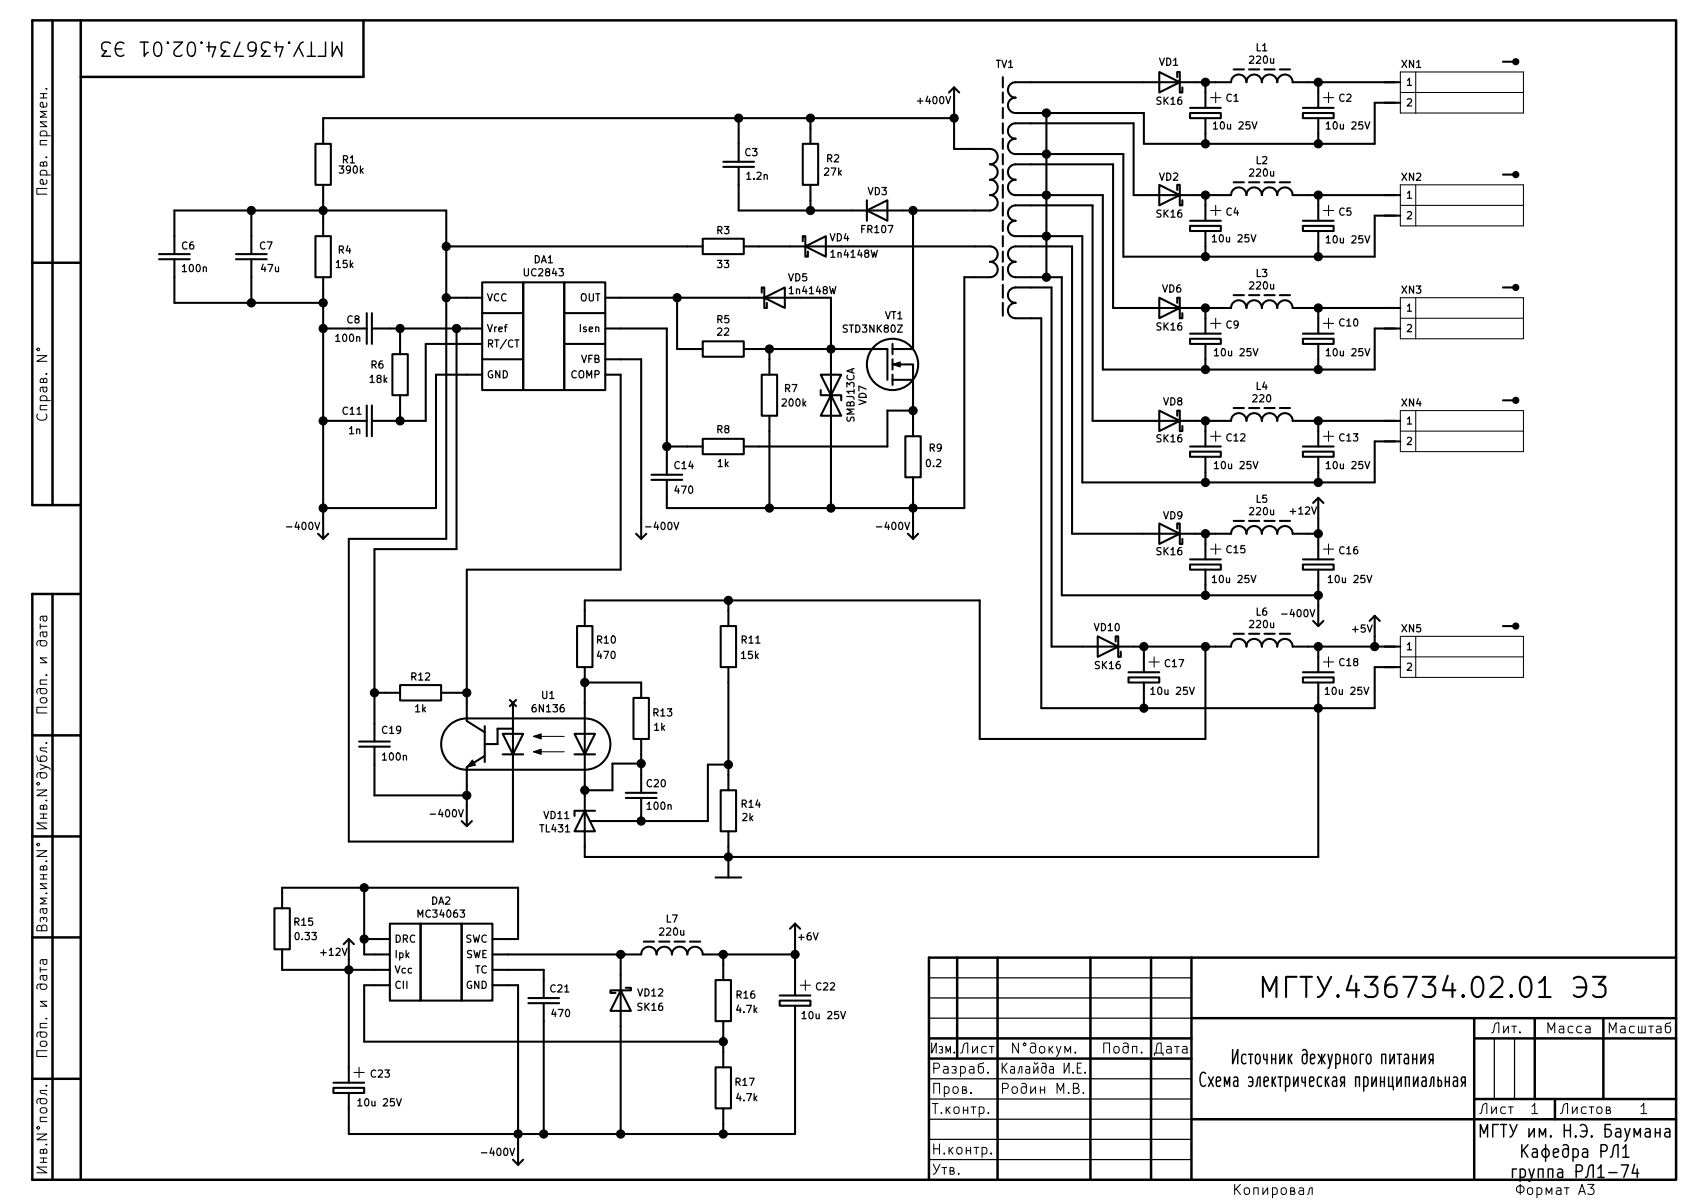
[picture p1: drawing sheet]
<svg xmlns="http://www.w3.org/2000/svg" width="420mm" height="297mm" viewBox="0 0 420 297" stroke-linecap="round" stroke-linejoin="round" font-family="sans-serif">
<defs><g id="words">
<text font-size="7" x="329.8" y="247">.436734.02.01 3</text>
<text font-size="4.9" x="72.6" y="10.3" transform="rotate(-180 72.6 10.3)">.436734.02.01 3</text>
<g font-size="3.5">
<text x="11.7" y="97.9" transform="rotate(-90 11.7 97.9)">. N°</text>
<text x="11.7" y="197.4" transform="rotate(-90 11.7 197.4)">.N°.</text>
<text x="11.7" y="222.4" transform="rotate(-90 11.7 222.4)">..N°</text>
<text x="233.1" y="260.8">.</text>
<text x="256.1" y="260.8">N°.</text>
<text x="379" y="275.8">1</text>
<text x="406" y="275.8">1</text>
<text x="11.7" y="282.4" transform="rotate(-90 11.7 282.4)">.N°.</text>
<text x="375.9" y="295.8">A3</text>
</g>
<g font-size="2.5">
<text x="246.6" y="16.8">TV1</text>
<text x="287" y="16.3">VD1</text>
<text x="309.6" y="15.8">220u</text>
<text x="311" y="12.7">L1</text>
<text x="347.1" y="16.8">XN1</text>
<text x="348" y="21.2">1</text>
<text x="227.5" y="25.8">+400V</text>
<text x="286.4" y="25.9">SK16</text>
<text x="303.6" y="25.2">C1</text>
<text x="331.5" y="25.2">C2</text>
<text x="348" y="26.3">2</text>
<text x="301.1" y="32">10u 25V</text>
<text x="329" y="32">10u 25V</text>
<text x="84.8" y="40.4">R1</text>
<text x="184.5" y="38.6">C3</text>
<text x="204.7" y="40.2">R2</text>
<text x="311" y="40.6">L2</text>
<text x="84.3" y="43">390k</text>
<text x="185" y="44.5">1.2n</text>
<text x="204.2" y="43.5">27k</text>
<text x="287" y="44.7">VD2</text>
<text x="309.6" y="43.7">220u</text>
<text x="347.1" y="44.7">XN2</text>
<text x="214.9" y="48.3">VD3</text>
<text x="286.4" y="53.9">SK16</text>
<text x="303.6" y="53.4">C4</text>
<text x="331.5" y="53.4">C5</text>
<text x="348" y="49.2">1</text>
<text x="177.5" y="57.9">R3</text>
<text x="205.5" y="59.7">VD4</text>
<text x="213.4" y="57.7">FR107</text>
<text x="300.8" y="60">10u 25V</text>
<text x="348" y="54.3">2</text>
<text x="45" y="61.8">C6</text>
<text x="64.3" y="61.8">C7</text>
<text x="83.8" y="62.8">R4</text>
<text x="132.2" y="65.2">DA1</text>
<text x="206.1" y="63.8">1n4148W</text>
<text x="329" y="60.2">10u 25V</text>
<text x="45.4" y="67.3">100n</text>
<text x="64.8" y="67.3">47u</text>
<text x="83.3" y="66.3">15k</text>
<text x="130.1" y="68.4">UC2843</text>
<text x="177.7" y="66.3">33</text>
<text x="195.2" y="69.6">VD5</text>
<text x="309.6" y="71.6">220u</text>
<text x="311" y="68.6">L3</text>
<text x="120.4" y="74.6">VCC</text>
<text x="143.6" y="74.6">OUT</text>
<text x="195.8" y="72.8">1n4148W</text>
<text x="287.8" y="72.4">VD6</text>
<text x="347.1" y="72.7">XN3</text>
<text x="348" y="77.1">1</text>
<text x="85.9" y="80">C8</text>
<text x="120.4" y="82.2">Vref</text>
<text x="143.9" y="82.2">Isen</text>
<text x="177.5" y="80">R5</text>
<text x="177.7" y="83.1">22</text>
<text x="209" y="82.3">STD3NK80Z</text>
<text x="219.1" y="79">VT1</text>
<text x="286.4" y="81.8">SK16</text>
<text x="303.6" y="81.3">C9</text>
<text x="331.7" y="80.8">C10</text>
<text x="348" y="82.2">2</text>
<text x="83.3" y="84.6">100n</text>
<text x="120.4" y="86">RT/CT</text>
<text x="143.9" y="89.8">VFB</text>
<text x="301.3" y="88.2">10u 25V</text>
<text x="329" y="88.2">10u 25V</text>
<text x="91.7" y="94.8">18k</text>
<text x="91.9" y="91.2">R6</text>
<text x="120.4" y="93.6">GND</text>
<text x="141.4" y="93.6">COMP</text>
<text x="193.9" y="100.6">200k</text>
<text x="194.3" y="97.1">R7</text>
<text x="214.5" y="100.2" transform="rotate(-90 214.5 100.2)">VD7</text>
<text x="288" y="100.3">VD8</text>
<text x="310.4" y="99.6">220</text>
<text x="311" y="96.5">L4</text>
<text x="347.1" y="100.6">XN4</text>
<text x="84.9" y="102.7">C11</text>
<text x="86.4" y="107.5">1n</text>
<text x="177.5" y="107.2">R8</text>
<text x="211.6" y="104.4" transform="rotate(-90 211.6 104.4)">SMBJ13CA</text>
<text x="348" y="105.1">1</text>
<text x="230.1" y="111.8">R9</text>
<text x="286.4" y="109.5">SK16</text>
<text x="303.7" y="109.3">C12</text>
<text x="331.7" y="109.3">C13</text>
<text x="348" y="110.1">2</text>
<text x="167.1" y="116.1">C14</text>
<text x="177.7" y="115.6">1k</text>
<text x="229.4" y="115.6">0.2</text>
<text x="301.3" y="116.1">10u 25V</text>
<text x="329" y="116.1">10u 25V</text>
<text x="167.3" y="122.2">470</text>
<text x="311" y="124.4">L5</text>
<text x="71.6" y="131.2">-400V</text>
<text x="160.5" y="131.2">-400V</text>
<text x="217.7" y="131.2">-400V</text>
<text x="288" y="128.5">VD9</text>
<text x="309.6" y="127.5">220u</text>
<text x="319.7" y="127.4">+12V</text>
<text x="286.4" y="137.4">SK16</text>
<text x="303.7" y="136.9">C15</text>
<text x="331.7" y="137.2">C16</text>
<text x="300.8" y="144.3">10u 25V</text>
<text x="329.5" y="144.3">10u 25V</text>
<text x="309.6" y="155.5">220u</text>
<text x="311" y="152.4">L6</text>
<text x="318" y="152.8">-400V</text>
<text x="147.9" y="159.3">R10</text>
<text x="183.7" y="159.3">R11</text>
<text x="271" y="156.2">VD10</text>
<text x="334.9" y="156.6">+5V</text>
<text x="347.1" y="156.5">XN5</text>
<text x="348" y="160.9">1</text>
<text x="148.1" y="163.1">470</text>
<text x="183.6" y="163.1">15k</text>
<text x="271.2" y="165.6">SK16</text>
<text x="288.5" y="165.1">C17</text>
<text x="331.7" y="164.9">C18</text>
<text x="348" y="166">2</text>
<text x="101.9" y="168.4">R12</text>
<text x="134.2" y="173">U1</text>
<text x="285.6" y="172">10u 25V</text>
<text x="328.8" y="172">10u 25V</text>
<text x="102.8" y="176.3">1k</text>
<text x="132.1" y="176.3">6N136</text>
<text x="161.8" y="177.3">R13</text>
<text x="94.7" y="181.6">C19</text>
<text x="162" y="180.9">1k</text>
<text x="94.9" y="188.3">100n</text>
<text x="160.2" y="194.9">C20</text>
<text x="107.2" y="202.3">-400V</text>
<text x="134.7" y="202.7">VD11</text>
<text x="160.4" y="200.4">100n</text>
<text x="183.7" y="199.9">R14</text>
<text x="183.8" y="203.2">2k</text>
<text x="133.9" y="206">TL431</text>
<text x="103.9" y="227.1">MC34063</text>
<text x="106.8" y="223.9">DA2</text>
<text x="72.9" y="229.1">R15</text>
<text x="73.3" y="232.7">0.33</text>
<text x="97.5" y="233.3">DRC</text>
<text x="115.1" y="233.3">SWC</text>
<text x="163.6" y="231.6">220u</text>
<text x="164.9" y="228.4">L7</text>
<text x="197.8" y="232.8">+6V</text>
<text x="79.6" y="236.6">+12V</text>
<text x="97.5" y="237.1">Ipk</text>
<text x="115.3" y="237.1">SWE</text>
<text x="97.5" y="244.8">CII</text>
<text x="97.5" y="241">Vcc</text>
<text x="115.4" y="244.8">GND</text>
<text x="117.6" y="241">TC</text>
<text x="136.3" y="245.7">C21</text>
<text x="202.1" y="245.1">C22</text>
<text x="136.8" y="251.8">470</text>
<text x="157.9" y="250.2">SK16</text>
<text x="158" y="246.6">VD12</text>
<text x="182.4" y="247.2">R16</text>
<text x="182.5" y="250.7">4.7k</text>
<text x="199.2" y="252.3">10u 25V</text>
<text x="91.9" y="266.7">C23</text>
<text x="182.1" y="268.8">R17</text>
<text x="89.2" y="273.8">10u 25V</text>
<text x="182.5" y="272.6">4.7k</text>
<text x="119.9" y="286.1">-400V</text>
</g>
</g></defs>
<g fill="none" stroke="#000" stroke-width=".61">
<path d="M13 5v120M20 5h395v287h-395zM20 5h-12v120h12M90 5v14h-70M8 65h12M13 147v145M20 147h-12v145h12M8 182h12M8 207h12M8 232h12M237 237v25M247 237v55"/>
<path d="M270 237v55M285 237v55M295 237v55M415 237h-185v55M230 257h65M295 252h120M365 257h50M365 252v40M380 252v20M397 252v20M8 267h12M230 262h65"/>
<path d="M295 277h120M365 272h50M385 272v5"/>
</g>
<g fill="none" stroke="#000" stroke-width=".3">
<path d="M300.4 30.7l.5-.5v1.7M300.4 31.9h1M310 30.2l.6 1.7 .6-1.7M328.4 30.7l.5-.5v1.7M328.4 31.9h1M337.9 30.2l.6 1.7 .6-1.7M300.2 58.6l.5-.5v1.8M300.2 59.9h1M309.8 58.1l.5 1.8 .6-1.8M328.4 58.9l.5-.5v1.7M337.9 58.4l.6 1.7 .6-1.7M328.4 60.1h1"/>
<path d="M300.7 86.8l.5-.5v1.8M300.7 88.1h1M310.3 86.3l.5 1.8 .7-1.8M328.4 86.8l.5-.5v1.8M328.4 88.1h1M337.9 86.3l.6 1.8 .6-1.8M300.7 114.7l.5-.5v1.8M300.7 116h1M310.3 114.2l.5 1.8 .7-1.8M328.4 114.7l.5-.5v1.8M328.4 116h1M337.9 114.2l.6 1.8 .6-1.8"/>
<path d="M78 129.3l.6 1.8 .5-1.8M166.9 129.3l.6 1.8 .5-1.8M224 129.3l.6 1.8 .6-1.8M300.2 142.9l.5-.5v1.8M300.2 144.2h1M309.8 142.4l.5 1.8 .6-1.8M324.4 150.9l.5 1.8 .6-1.8M328.9 142.9l.5-.5v1.8M328.9 144.2h1M338.5 142.4l.5 1.8 .6-1.8M284.9 170.6l.5-.5v1.8M284.9 171.9h1.1"/>
<path d="M294.5 170.1l.6 1.8 .6-1.8M328.1 170.6l.5-.5v1.8M328.1 171.9h1M337.7 170.1l.6 1.8 .6-1.8M113.5 200.4l.6 1.8 .6-1.8M198.6 250.9l.5-.5v1.8M198.6 252.2h1M208.2 250.4l.5 1.8 .6-1.8M230 252h65M230 247h65M230 242h65M370 257v15"/>
<path d="M375 257v15M88.6 272.5l.5-.5v1.7M88.6 273.7h1M98.2 272l.6 1.7 .6-1.7M230 277h65M230 272h65M230 267h65M126.2 284.2l.6 1.8 .6-1.8M230 287h65M230 282h65"/>
</g>
<g fill="none" stroke="#000" stroke-width=".25">
<path d="M346.7 17.8h30.5v10.2h-30.5zM350.5 17.8v10.2M10 33.6h2.4M10 24.2h1.6M10 23.2h1.6M10.1 33.6a.79 .79 0 0 1 .3-1.2l1 .1a.79 .79 0 0 1 .1 1.1M10.8 23.2v1M11.4 38.9l.1-.1 .1 .1h-.2h.2M11.4 22h.2l-.1 .1-.1-.1h.2M11.5 25.4l.1 .7-.3 .4-1.2-.1v-1l.4-.1 .3 1.2M11.6 34.8h-1.6v1.1h1.6M11.6 30.2h-1.6l1.6 1.2h-1.6"/>
<path d="M11.6 27.6h-1.6l1.3 .7-1.3 .7h1.6M299.7 24.2h2.6M301 22.9v2.5M327.7 24.2h2.5M328.9 22.9v2.5M346.7 22.9h30.5M10 43.3h2.4M10.1 43.3a.82 .82 0 0 1 .1-1h1.2l.2 .3-.1 .7M10.8 40.5l.3-.5 .4 .1 .1 .3v.7h-1.6l.1-.9 .2-.1 .4 .1 .1 .9M11.5 44.5l.1 .7-.3 .4-1.2-.1v-1l.4-.1 .3 1.2M11.6 46.6h-2.5v1.5h2.5M299.7 52.1h2.6"/>
<path d="M301 50.8v2.6M327.7 52.1h2.5M328.9 50.8v2.6M346.7 45.8h30.5v10.1h-30.5zM346.7 50.8h30.5M350.5 45.8v10.1M301 78.8v2.5M328.9 78.8v2.5M346.7 73.7h30.5v10.2h-30.5zM346.7 78.8h30.5M350.5 73.7v10.2M9.1 88h2.5l-2.5 1.4h2.5"/>
<path d="M9.2 86.2h.5l.1 .3-.1 .2-.2 .2-.3-.2-.1-.2zM10 99.2h2.4M10.1 99.2a.82 .82 0 0 1 .1-1.1l.2-.1 1 .1 .2 .4-.1 .7M299.7 80h2.6M327.7 80h2.5M9.3 102.5a1 1 0 0 0 0 1.2 1 1 0 0 0 1.2 .3 .93 .93 0 0 0 1-.4 .93 .93 0 0 0-.1-1.1M11.6 100.4h-1.6v1h1.6M299.7 108h2.6M301 106.7v2.6M327.7 108h2.5M328.9 106.7v2.6M346.7 101.6h30.5v10.2h-30.5z"/>
<path d="M346.7 106.7h30.5M350.5 101.6v10.2M299.7 135.9h2.6M301 134.7v2.5M327.7 135.9h2.5M328.9 134.7v2.5M10 154.4v1.2M10 155h1.6M10.2 158.6a.82 .82 0 0 0-.1 1.1l.3 .2h.7a.68 .68 0 0 0 .5-.7 .68 .68 0 0 0-.5-.6l-1.8 .1-.2 .4 .1 .7M10.5 156.4l.2 .9a.48 .48 0 0 0 .4 .4 .48 .48 0 0 0 .5-.4l-.1-.9M10.5 152.5l.2 .9a.48 .48 0 0 0 .4 .3 .48 .48 0 0 0 .5-.3l-.1-.9M11.6 156.4l-1.5 .2v.9"/>
<path d="M11.6 152.5l-1.5 .2v.9M346.7 157.5h30.5v10.2h-30.5zM350.5 157.5v10.2M10.2 172.8l.9-.1a.67 .67 0 0 1 .5 .7 .67 .67 0 0 1-.5 .6h-.7a.69 .69 0 0 1-.2-1.2zM10.2 170.4a.82 .82 0 0 0-.1 1.1l.3 .2h.7a.67 .67 0 0 0 .5-.6 .67 .67 0 0 0-.5-.7l-1.8 .2a.79 .79 0 0 0-.1 1M11.4 167.1h.2l-.1 .1-.1-.1h.2M11.6 175.1h-2.5v1.4h2.5M11.6 168.3h-1.6v1.1h1.6M11.6 162.9h-1.6l1.6 1.1h-1.6M284.5 163.9h2.5M285.7 162.6v2.5M327.7 163.9h2.5"/>
<path d="M328.9 162.6v2.5M346.7 162.6h30.5M9 187.1l.5 1.2 1.6 .1a.67 .67 0 0 0 .5-.6 .67 .67 0 0 0-.5-.7l-.9 .2a.78 .78 0 0 0 0 1.1M10 189.3l2.2 .8 .2 .4M10.8 199.7l.3-.5 .5 .4v.7h-1.6l.1-.8h.6l.1 .8M11.4 183.9l.1-.1 .1 .1-.1 .2-.1-.2h.2M11.6 185.1h-1.6l.1 .6 1.2 .2 .3 .4M11.6 189.9l-1.6 .6M132.1 186.1h7.6M132.1 182.3h7.6M9.1 210.6h2.5l-2.5 1.4h2.5M9.2 208.8h.5l.1 .3-.1 .2-.2 .1-.3-.1-.1-.2z"/>
<path d="M10 202.6h1.6M10 201.5h1.6M10.8 214.7l.3-.4 .5 .3v.7h-1.6l.1-.8h.6l.1 .8M10.8 201.5v1.1M11.4 213.2l.1-.1 .1 .1-.1 .1-.1-.1h.2M11.6 203.7h-2.5l2.5 1.4h-2.5M10 239.5v1.2M10.1 228.1l-.1-.7 .3-.3 .5 .3 .3-.3 .4 .1 .1 .2-.1 .7M10.3 229.6l.1-.4a.69 .69 0 0 1 1.2 .2v1h-2.5l.1-1.1a.59 .59 0 0 1 .7-.2 .59 .59 0 0 1 .4 .5v.8M10.5 224.9l.2 .9a.48 .48 0 0 0 .4 .3 .48 .48 0 0 0 .5-.3l-.1-.9M10.5 237.6l.2 .8a.48 .48 0 0 0 .4 .4 .48 .48 0 0 0 .5-.4l-.1-.8M10.8 227.4v.2"/>
<path d="M11.6 224.9l-1.5 .2v.9M11.6 222.3h-1.6l1.3 .7-1.3 .7h1.6M11.6 237.6l-1.5 .1v.9M10 240h1.6M10.1 257.9l.3-.2h.7a.67 .67 0 0 1 .5 .7 .67 .67 0 0 1-.5 .6h-.7a.67 .67 0 0 1-.3-1.1zM10.2 255.5a.82 .82 0 0 0-.1 1l.3 .3h.7a.67 .67 0 0 0 .5-.7 .67 .67 0 0 0-.5-.6l-1.8 .1a.79 .79 0 0 0-.1 1.1M10.2 243.6a.82 .82 0 0 0-.1 1.1l.3 .2h.7a.68 .68 0 0 0 .5-.6 .68 .68 0 0 0-.5-.7l-1.8 .1-.2 .4 .1 .7M10.5 241.5l.2 .8a.48 .48 0 0 0 .4 .4 .48 .48 0 0 0 .5-.4l-.1-.8M11.4 252.1h.2l-.1 .2-.1-.2h.2M11.6 253.3h-1.6v1.1h1.6M11.6 247.9h-1.6l1.6 1.2h-1.6M11.6 241.5l-1.5 .1v.9"/>
<path d="M198.1 243.9h2.6M199.4 242.6v2.5M230.7 258.2v2.5l1.1-2.5v2.5M232.5 259.1h.8l.1 .4-.3 .3a.45 .45 0 0 1 .3 .4 .45 .45 0 0 1-.3 .5l-.6-.2M240.8 259v1.7l1.2-1.7v1.7M244.2 259.1a.82 .82 0 0 0-1 .1v1.2l.3 .3 .7-.2M244.9 259h1.2M245.5 259v1.7M252.1 258.2v2.5l-1.4-2.5v2.5M253.4 258.3l.3-.1 .2 .1 .2 .2-.2 .3-.2 .1-.3-.1zM255.2 258.3a.79 .79 0 0 1 1.1 .1l.1 1.8a.67 .67 0 0 1-.6 .5 .67 .67 0 0 1-.7-.5l.1-1a.82 .82 0 0 1 1.1-.1l.1 .1M261.5 259l.6 1.7"/>
<path d="M262.7 259l-.8 2.3-.4 .2M275.9 259.2l.4-.2a.68 .68 0 0 1 .8 .5v.7a.68 .68 0 0 1-.7 .5 .68 .68 0 0 1-.6-.5zM278.2 258.3l.7-.1 .3 .2 .1 1.8a.67 .67 0 0 1-.6 .5 .67 .67 0 0 1-.7-.5l.2-1a.78 .78 0 0 1 1.1 0M288.9 259.1h1l.1 1.6M290 259.6l-.8 .1a.48 .48 0 0 0-.4 .5 .48 .48 0 0 0 .4 .5l.8-.2M290.8 259h1.2M291.4 259v1.7M292.8 259.1h1l.1 1.6M293.9 259.6l-.8 .1a.48 .48 0 0 0-.4 .5 .48 .48 0 0 0 .4 .5l.8-.2M369.3 255.7l.5-.4 .2-1.4a.86 .86 0 0 1 1.1-.7v2.5M372.3 254v1.7l1.2-1.7v1.7M374.3 254h1.2"/>
<path d="M374.9 254v1.7M376.3 255.4l.1 .1-.1 .2-.1-.2 .1-.1v.3M383.3 255.7v-2.5l.8 1.8 .8-1.8v2.5M386.1 254.1h1l.1 1.6M387.2 254.6l-.8 .1a.48 .48 0 0 0-.4 .5 .48 .48 0 0 0 .4 .5l.8-.2M389.4 254.1a.82 .82 0 0 0-1 .1l-.2 .3 .2 .9 .3 .3 .7-.2M391.6 254.1a.82 .82 0 0 0-1.1 .1l-.1 .3 .1 .9 .4 .3 .7-.2M392.6 254.1h1l.1 1.6M393.7 254.6l-.8 .1a.48 .48 0 0 0-.4 .5 .48 .48 0 0 0 .4 .5l.8-.2M398.4 255.7v-2.5l.9 1.8 .8-1.8v2.5M401.3 254.1h1l.1 1.6M402.4 254.6l-.9 .1a.48 .48 0 0 0-.3 .5 .48 .48 0 0 0 .3 .5l.9-.2"/>
<path d="M404.6 254.1a.82 .82 0 0 0-1 .1l-.2 .3 .2 .9 .3 .3 .7-.2M405.7 254v1.7h1.6v-1.7M406.5 254v1.7M408.2 254h1.2M408.8 254v1.7M410.2 254.1h.9l.2 1.6M411.3 254.6l-.9 .1a.48 .48 0 0 0-.3 .5 .48 .48 0 0 0 .3 .5l.9-.2M413.6 253l-1.2 .5-.1 1.7a.68 .68 0 0 0 .7 .5 .68 .68 0 0 0 .6-.5l-.1-1a.82 .82 0 0 0-1.1-.1l-.1 .1M10.2 274.3l.9-.1a.67 .67 0 0 1 .5 .7 .67 .67 0 0 1-.5 .6h-.7a.69 .69 0 0 1-.2-1.2zM10.2 271.9a.82 .82 0 0 0-.1 1.1l.3 .2h.7a.67 .67 0 0 0 .5-.6 .67 .67 0 0 0-.5-.7l-1.8 .2a.79 .79 0 0 0-.1 1M11.4 268.7l.1-.1 .1 .1-.1 .2-.1-.2h.2M11.6 269.9h-1.6l.1 .6 1.2 .2 .3 .4"/>
<path d="M11.6 260.1h-2.5v1.4h2.5M87.6 265.5h2.6M88.9 264.2v2.5M230.8 273.2h1.5M231.2 270.6v-2.4h1.4v2.4M231.2 264.5h.9a.67 .67 0 0 0 .5-.7 .67 .67 0 0 0-.5-.6h-.9v2.4M231.5 273.2v2.5M233.1 275.4v.3l-.1-.2 .1-.1v.3M233.7 264.1h.9l.1 1.5M233.8 269.1a.82 .82 0 0 1 1.1 .1v1.2l-.4 .2-.7-.1M233.8 269v2.5M234.2 260.7v-1.7l.6 1.3 .5-1.3v1.7"/>
<path d="M234.3 274v1.7M234.5 274.7l.7 1M234.7 264.6l-.8 .1a.48 .48 0 0 0-.4 .5 .48 .48 0 0 0 .4 .4l.8-.1M235.2 274l-.9 .9M235.7 264.1l.7-.1 .4 .3-.1 .4-.3 .1 .4 .4-.1 .3-.3 .1-.7-.1M236 269.2a.69 .69 0 0 1 1.2 .3v.7a.67 .67 0 0 1-.6 .5 .67 .67 0 0 1-.7-.5zM236.2 264.8h.2M236.3 260.4v.3M236.4 274.1a.69 .69 0 0 1 1.1 .4v.7a.67 .67 0 0 1-.7 .5 .67 .67 0 0 1-.6-.5v-.7zM237.8 260.7l.5-.4 .2-1.4a.86 .86 0 0 1 1.1-.7v2.5M237.8 264.1a.79 .79 0 0 1 1.2 .4l-.1 .9a.79 .79 0 0 1-1.1 .1M237.8 264v2.5"/>
<path d="M238.3 269.8l.8-.1v-.6l-.8-.1v1.6h.7l.4-.4-.5-.4M238.5 274.8h1.1M238.5 274v1.7M239.6 274v1.7M240.1 264.1h.9l.1 1.5M240.4 270.4l.2 .1-.2 .1-.1-.1 .1-.1v.2M240.4 274h1.2M241 274v1.7M241.1 264.6l-.8 .1a.48 .48 0 0 0-.4 .5 .48 .48 0 0 0 .4 .4l.8-.1M242.4 274.1a.79 .79 0 0 1 1.2 .4l-.1 .9a.79 .79 0 0 1-1.1 .1M242.4 274v2.5M243.5 263l-1.2 .5-.1 1.7a.67 .67 0 0 0 .7 .5 .67 .67 0 0 0 .6-.5l-.1-1a.82 .82 0 0 0-1.1-.1l-.1 .1"/>
<path d="M244.6 265.4l.1 .1-.1 .1-.1-.1 .1-.1v.2M244.7 275.4l.1 .1-.1 .2-.1-.2 .1-.1v.3M248.1 263.2v2.4M248.2 269.5h.9a.67 .67 0 0 0 .6-.7 .67 .67 0 0 0-.6-.6h-.9v2.4M248.4 264.2l1 1.4M249.4 263.2l-1.3 1.4M250.3 264.1h.8l.1 1.5M250.7 269.2l.4-.2a.68 .68 0 0 1 .8 .5v.7a.68 .68 0 0 1-.7 .5 .68 .68 0 0 1-.6-.5zM251.2 264.6l-.7 .1a.51 .51 0 0 0-.3 .5 .51 .51 0 0 0 .3 .4l.7-.1M252 265.6l.3-.3 .2-1.2 .2-.1h.3v1.6M253 268.3l.7-.1 .3 .2 .1 1.8a.67 .67 0 0 1-.6 .5 .67 .67 0 0 1-.7-.5l.2-1a.78 .78 0 0 1 1.1 0M254 264.1h.8l.1 1.5"/>
<path d="M254.9 264.6l-.7 .1a.51 .51 0 0 0-.3 .5 .51 .51 0 0 0 .3 .4l.7-.1M255.2 269v1.6l1.2-1.6v1.6M256 264v1.6l1-1.6v1.6M256.1 263l.3 .4 .4-.1 .1-.3M257.6 269.8h1M257.6 269v1.6M258 263.3l.6-.1 .3 .2v2a.56 .56 0 0 1-.6 .2 .56 .56 0 0 1-.4-.4v-.7l.2-.4 .6-.1 .3 .2M258.6 269v1.6M259.9 264.1h.8l.1 1.5M260.8 264.6l-.7 .1a.51 .51 0 0 0-.3 .5 .51 .51 0 0 0 .3 .4l.7-.1M261.7 270.6v-2.4l.9 1.7 .8-1.7v2.4M263.5 263.2v2.4l1.2-2.4v2.4"/>
<path d="M263.7 260.7v-1.7l.7 1.3 .7-1.3v1.7M264.6 270.4l.1 .1-.1 .1-.2-.1 .2-.1v.2M265.7 265.4v.2M265.8 269.4l1-.2 .3-.3-.2-.5-.3-.2h-.8v2.4h.9a.66 .66 0 0 0 .5-.7 .66 .66 0 0 0-.6-.5M266.2 260.4l.2 .1-.2 .2-.1-.2 .1-.1v.3M266.7 264.3h.7M267.7 263.2h-1v2.4h1M268.2 270.4v.2l-.1-.1 .1-.1v.2M268.7 265.4v.2M273.3 260.7v-2.5h1.4v2.5M280.4 260.7v-1.7h1.1v1.7M282.7 260.4l.1 .1-.1 .2-.2-.2 .2-.1v.3"/>
<path d="M285.8 261.3v-.6h2.2v.6M286.2 260.7l.2-2 .5-.5h.6v2.5M366.3 275.7l.5-.4 .3-1.4a.86 .86 0 0 1 1-.7v2.5M369.3 274v1.7l1.2-1.7v1.7M372.7 274.1a.82 .82 0 0 0-1 .1l-.1 .3 .1 .9 .3 .3 .7-.2M373.5 274h1.1M374 274v1.7M386.3 275.7l.5-.4 .2-1.4a.86 .86 0 0 1 1.1-.7v2.5M389.3 274v1.7l1.2-1.7v1.7M392.7 274.1a.82 .82 0 0 0-1 .1l-.2 .3 .2 .9 .3 .3 .7-.2M393.4 274h1.2M394 274v1.7"/>
<path d="M395.5 274.2a.69 .69 0 0 1 1.1 .3v.7a.67 .67 0 0 1-.6 .5 .67 .67 0 0 1-.6-.5zM397.7 274.8l.9-.1v-.6l-.9-.1v1.7h.7l.4-.5-.5-.4M10 287.7h1.6M10 286.7h1.6M10.8 284.9l.3-.5 .5 .3v.8h-1.6l.1-.9h.6l.1 .9M10.8 286.7v1M11.4 283.3l.1-.1 .1 .1-.1 .1-.1-.1h.2M11.6 288.9h-2.5l2.5 1.4h-2.5M231.1 288.2l.8 1.6M231.2 283.2v2.5M231.2 284.4h1.4M232.6 283.2v2.5"/>
<path d="M232.7 288.2l-1 2.1-.6 .4M233.2 289h1.2M233.8 285.4v.3l-.1-.2 .1-.1v.3M233.8 289v1.7M235 284v1.7M235.2 289.8l.8-.1 .2-.2-.2-.4-.8-.1v1.7h.7l.4-.5-.5-.4M235.2 284.7l.7 1M235.9 284l-.9 .9M237.1 284.1a.69 .69 0 0 1 1.1 .4v.7a.67 .67 0 0 1-.7 .5 .67 .67 0 0 1-.6-.5v-.7zM237.4 290.4v.3l-.2-.2 .2-.1v.3M239.2 284.8h1.1M239.2 284v1.7"/>
<path d="M240.3 284v1.7M241.1 284h1.2M241.7 284v1.7M243.2 284.1a.79 .79 0 0 1 1.1 .4l-.1 .9a.79 .79 0 0 1-1 .1M243.2 284v2.5M245.4 285.4l.1 .1-.1 .2-.1-.2 .1-.1v.3M305.7 293.2v2.5M306 294.2l1.1 1.5M307.1 293.2l-1.4 1.4M308.2 294.2l.3-.2a.68 .68 0 0 1 .9 .5v.7a.68 .68 0 0 1-.7 .5 .68 .68 0 0 1-.6-.5zM310.4 295.7v-1.7h1.1v1.7M312.7 294v1.7l1.2-1.7v1.7"/>
<path d="M315.1 294.1a.82 .82 0 0 1 1 .1v1.2l-.3 .3-.7-.2M315.1 294v2.5M317.3 294.2a.69 .69 0 0 1 1.2 .3v.7a.67 .67 0 0 1-.7 .5 .67 .67 0 0 1-.6-.5zM319.6 294.8l.8-.1v-.6l-.8-.1v1.7h.7l.3-.5-.5-.4M321.7 294.1h.9l.2 1.6M322.8 294.6l-.9 .1a.48 .48 0 0 0-.3 .5 .48 .48 0 0 0 .3 .5l.9-.2M323.7 295.7l.3-.2 .2-1.1 .3-.4h.4v1.7M380.5 294.1a.79 .79 0 0 1 1.2 .4l-.1 .9a.79 .79 0 0 1-1.1 .1M382.8 295.7v-1.7l.7 1.3 .7-1.3v1.7M385.4 294.1h1l.1 1.6M386.5 294.6l-.9 .1a.48 .48 0 0 0-.3 .5 .48 .48 0 0 0 .3 .5l.9-.2M387.3 294h1.2"/>
<path d="M387.9 294v1.7M390.9 295.7l.8-2.5 .8 2.5M391.1 295h1.2M393.1 293.2h1.6l-.9 .9a.72 .72 0 0 1 .9 .5v.6l-.5 .5h-.7l-.4-.3"/>
</g>
<g fill="none" stroke="#000" stroke-width=".36">
<path d="M27.4 10.8l-.6-.4h-.9l-.4 .2-.3 .5v.8a.92 .92 0 0 0 1.2 .7l-1.2 1.3h2.2M28.5 12.1h1.7M30.7 10.8a1.3 1.3 0 0 0-1.5-.2 1.3 1.3 0 0 0-.7 1.3 1.48 1.48 0 0 0 .4 1.6 1.48 1.48 0 0 0 1.6 .3l.2-.2M34.7 10.4h2M35.7 10.4v3.5l.7-.8 .3-.2M73.9 11.6l1.2 2.3M75.1 10.4l-.8 .5-1.6 3M76.1 13.9h2M77.1 10.4v3.5M80.6 10.4v3.5h-1.8M82.3 10.4v3.5l1.1-2.5 1.2 2.5v-3.5M305.2 259.8v3.5l1.3-3.5v3.5"/>
<path d="M322.5 260l.3-.2a.68 .68 0 0 1 .8 .7v2.1a.66 .66 0 0 1-.7 .7l-.3-.2a1.95 1.95 0 0 1 0-2l.7-.1 .3 .3M298.5 265.7l-.5-.3a1.5 1.5 0 0 0-.9 2 1.28 1.28 0 0 0 .9 1.5l.5-.3M299.2 266.6l1.2 2.3M300.4 266.6l-1.2 2.3M301.1 267.8l1.1-.4-.1-.6-.7-.2-.3 .5 .1 1.6 .2 .2 .7-.2M303.2 268.9v-2.3l.6 1.8 .6-1.8v2.3M305.5 266.8l.2-.2 .6 .2 .2 2.1M306.5 267.4l-.8 .2a.87 .87 0 0 0 0 1.3h.5l.3-.2M308.5 261.1l-.2-.1a.72 .72 0 0 0-.9 .6v1a.72 .72 0 0 0 .9 .7l.2-.2M309.1 266.8l.2-.2a.68 .68 0 0 1 .9 .6v1.1a.68 .68 0 0 1-.9 .6l-.2-.2M309.1 261h1.1M309.4 267.8h.8"/>
<path d="M309.7 261v2.3M310.9 268.9l.2-.2 .3-1.6 .3-.5h.3v2.3M311 261.1l.3-.1a.66 .66 0 0 1 .7 .6v1a.66 .66 0 0 1-.7 .7l-.3-.2a1.77 1.77 0 0 1 0-2zM312.9 261l.1 1.1 .2 .2h.5M313 267.8l1-.4-.1-.6-.6-.2-.3 .5 .1 1.6 .2 .2 .6-.2M313.7 261v2.3M314.9 262.1h.9M314.9 261v2.3M315 266.6v2.3M315.2 267.6l.6 1.3M315.8 261v2.3M315.8 266.6l-.8 1.3"/>
<path d="M316.5 266.6h1M316.9 261v2.3l1.1-2.3v2.3M317 266.6v2.3M318.3 266.8l.2-.2 .6 .2a1.95 1.95 0 0 1 0 1.9l-.2 .2-.6-.2M318.3 266.6v3.5M319 261v2.3M319.2 262l.7 1.3M319.9 261l-.9 1.3M320.3 266.6v2.3l1.1-2.3v2.3M322.3 266.6l.1 1.2 .2 .1h.6M323.2 266.6v2.3M324.2 267.8l1.1-.4-.1-.6-.2-.2-.7 .2-.1 1.6 .4 .5 .6-.2"/>
<path d="M324.5 262.1l1-.3-.1-.7-.2-.1-.6 .1-.1 1.7 .3 .5 .6-.2M326.4 261l.8 1.3 .9-1.3M327.1 262.1l-.7 1.2M327.2 266.8l-.2-.2-.6 .2a1.95 1.95 0 0 0 0 1.9l.2 .2 .6-.2M327.2 261v2.3M327.3 262.1l.8 1.2M328.2 266.6v2.3M328.4 267.6l.6 1.3M328.8 261l.5 2.3M329 266.6l-.8 1.3M329.9 261l-.8 3.1-.3 .4M330 266.8l.2-.2 .6 .2 .1 2.1"/>
<path d="M330.7 261.1l.2-.1a.72 .72 0 0 1 .9 .6v1a.72 .72 0 0 1-.9 .7l-.2-.2M330.7 261v3.5M330.9 267.4l-.7 .2a.83 .83 0 0 0 0 1.3h.5l.2-.2M332.4 267.9l-.5 1M332.7 262.1h1M332.7 261v2.3M332.9 267.9h-.7a.83 .83 0 0 1 0-1.3h.7v2.3M333.7 261v2.3M334.9 261.1l.2-.1a.66 .66 0 0 1 .7 .6v1a.66 .66 0 0 1-.7 .7l-.2-.2a1.95 1.95 0 0 1 0-2zM335.6 268.9v-2.3h1v2.3M337.6 261h-.8v2.3M337.6 266.8l.3-.2a.68 .68 0 0 1 .8 .6v1.1a.68 .68 0 0 1-.8 .6l-.3-.2"/>
<path d="M337.6 266.6v3.5M338.5 261.1l.2-.1a.66 .66 0 0 1 .7 .6v1a.66 .66 0 0 1-.7 .7l-.2-.2a1.77 1.77 0 0 1 0-2zM339.7 266.6v2.3l1-2.3v2.3M341.8 267.8h.9M341.8 266.6v2.3M342.1 263.3v-2.3h1v2.3M342.7 266.6v2.3M343.8 266.6v2.3h1.2v.9M344.1 261v2.3l1.1-2.3v2.3M344.8 266.6v2.3M345.8 266.6v2.3l1.1-2.3v2.3M345.9 261h1.1"/>
<path d="M346.5 261v2.3M347.8 261.1l.2-.1 .6 .1 .1 2.2M348 268.9v-2.3h.9v2.3M348.7 261.8l-.7 .2a.83 .83 0 0 0 0 1.3h.5l.2-.2M349.8 262.1h.9M349.8 261v2.3M350 266.6v2.3l1.1-2.3v2.3M350.7 261v2.3M351.8 261v2.3l1.1-2.3v2.3M352.1 266.8l.2-.2 .7 .2 .1 2.1M353.1 267.4l-.8 .2a.83 .83 0 0 0 0 1.3l.8-.2M353.9 268.9l.3-.2 .2-1.6 .3-.5h.3v2.3"/>
<path d="M354.4 262.3l-.6 1M354.8 262.3h-.6a.83 .83 0 0 1 0-1.3h.6v2.3M356.1 266.6v2.3h.5a.96 .96 0 0 0 0-1.5h-.5M357.9 267.8h.9M357.9 266.6v2.3M358.8 266.6v2.3M359.9 266.8l.2-.2 .7 .2 .1 2.1M360.9 267.4l-.8 .2a.87 .87 0 0 0 0 1.3l.8-.2M362.3 267.9l-.5 1M362.8 267.9h-.7a.83 .83 0 0 1 0-1.3h.7v2.3M371 278.3h-1.4v3.1M371.5 278.3h1.5"/>
<path d="M372.3 278.3v3.1M373.8 278.3l.9 2.1M375.6 278.3l-1.1 2.7-.7 .4M378.6 279.4v2l1.3-2v2M387.3 278.3v3.1M387.3 279.8h1.5M388.8 278.3v3.1M391.3 278.6a.9 .9 0 0 1 .9-.2 .9 .9 0 0 1 .6 .7 1.58 1.58 0 0 1-1 2.3l-.5-.3M391.6 280h1.3M398.7 278.3h-1.3v3.1h.8a.98 .98 0 0 0 .8-.9 .98 .98 0 0 0-.8-1h-.8M400.1 279.5l.3-.1 .7 .1 .2 1.9M402.3 279.4l.6 2"/>
<path d="M403.6 279.4l-.9 2.8-.4 .3M407.4 279.5l.3-.1 .7 .1 .2 1.9M409.9 279.4v2M411 279.4v2M412.3 279.5l.2-.1 .8 .1 .1 1.9M366.5 281.4v-3.1l.9 2.3 .9-2.3v3.1M375.5 289.4h-1v2.1M376.4 289.5l.8-.1 .5 .6v.8l-.3 .5-.2 .2-.8-.2M376.4 289.4v3.1M376.8 283.3v3.1M377.2 284.7l1.1 1.7M378.3 283.3l-1.5 1.8"/>
<path d="M378.6 289.4l.6 2.1M379.5 284.5l.2-.1 .8 .1 .1 1.9M379.9 289.4l-1 2.8-.3 .3M380.6 285.1l-.9 .2a.65 .65 0 0 0-.4 .6 .65 .65 0 0 0 .4 .5l.9-.1M380.9 291.5v-2.1h1.1v2.1M381.1 281.4v-2l.8 1.6 .8-1.6v2M382.2 284.5l.2-.1a1.05 1.05 0 0 1 1.2 1 1.05 1.05 0 0 1-1.2 1 1.12 1.12 0 0 1-.2-1.9zM382.7 283.3v4.2M383.3 291.5v-2.1h1.2v2.1M383.9 281.1l.2 .2-.2 .1-.1-.1 .1-.2v.3M384.6 285.4l1.3-.3-.2-.6-.7-.1-.4 .4 .1 1.5 .3 .1 .7-.1M385.7 289.5l.3-.1 .8 .1 .1 2"/>
<path d="M386.9 290.1l-.9 .2a.65 .65 0 0 0-.4 .6 .65 .65 0 0 0 .4 .6l.9-.2M387 283.5l.8-.2 .4 .3 .1 2.2a.72 .72 0 0 1-.7 .7 .72 .72 0 0 1-.7-.7v-.8l.2-.5 .8-.1 .4 .3M389.5 284.5l.7-.1 .6 .6v.8l-.3 .5-.3 .1-.7-.1M389.5 284.4v3.1M390.1 281.1l.1 .2-.1 .1-.1-.1 .1-.2v.3M390.2 290h1.1a.89 .89 0 0 0 .5-.8 .89 .89 0 0 0-.5-.8h-1.1v3.1M391.9 284.5l.3-.1 .7 .1 .2 1.9M392.5 291.5l.4-.2 .2-.3 .2-1.8a.93 .93 0 0 1 1.2-.8v3.1M393.1 285.1l-.9 .2a.65 .65 0 0 0-.4 .6 .65 .65 0 0 0 .4 .5l.9-.1M394.1 281.1l.1 .2-.1 .1-.1-.1 .1-.2v.3M395.6 289.2l.8-.8v3.1M395.6 291.5h1.6"/>
<path d="M396.4 285h1a.89 .89 0 0 0 .5-.8 .89 .89 0 0 0-.5-.9h-1v3.1M398.3 290.3h2.1M398.7 286.4l.4-.1 .1-.3 .3-1.8a.93 .93 0 0 1 1.1-.9v3.1M401.3 280.1l-.9 .1a.65 .65 0 0 0-.4 .6 .65 .65 0 0 0 .4 .6l.9-.1M401.4 288.4h1.8l-1.2 3.1M401.8 284.2l.7-.9v3.1M401.8 286.4h1.5M404.6 281.4v-2l.8 1.6 .7-1.6v2M404.7 288.2l-.6 2.2h1.6M405.4 289.4v2.1M408.6 280.1l-.9 .1a.65 .65 0 0 0-.4 .6 .65 .65 0 0 0 .4 .6l.9-.1M409.9 280.4h1.1"/>
<path d="M413.4 280.1l-.9 .1a.65 .65 0 0 0-.3 .6 .65 .65 0 0 0 .3 .6l.9-.1"/>
</g>
<g fill="none" stroke="#000" stroke-width=".51">
<path d="M248.3 19.1v2.5M291.5 19.1v-1.3h.6v2.6l-5.1-2.6v5.1l5.1-2.5v2.5h.6v-1.3M305.4 17.2h2.6M309.2 17.2h2.6M313.1 17.2h2.5M316.9 17.2h2.5M372.1 15.3h2.5M78.1 35.6h3.8v10.2h-3.8zM182.9 29.2v10.8M198.8 35.6h3.8v10.2h-3.8zM200.7 29.2v6.4M234.9 22.9l1.3-1.3v15.3h8.9a1.9 1.9 0 0 1 1.9 1.9 1.9 1.9 0 0 1-1.9 1.9 1.9 1.9 0 0 1 1.9 1.9 1.9 1.9 0 0 1-1.9 1.9 1.9 1.9 0 0 1 1.9 1.9 1.9 1.9 0 0 1-1.9 1.9 1.9 1.9 0 0 1 1.9 1.9 1.9 1.9 0 0 1-1.9 1.9h-62.2v-10.8"/>
<path d="M236.2 21.6l1.3 1.3M236.2 29.2h-156.2v6.4M248.3 22.9v2.5M248.3 26.7v2.5M248.3 30.5v2.6M248.3 34.3v2.6M248.3 38.1v2.6M259.1 28v40.6M294.6 28h7.7v1.2h-7.7zM294.6 26.7h7.7M298.4 20.4v6.3M298.4 29.2v6.4"/>
<path d="M322.6 28h7.6v1.2h-7.6zM322.6 26.7h7.6M326.4 20.4v6.3M326.4 29.2v6.4M346.7 20.4h-26.7a1.9 1.9 0 0 0-1.9-1.9 1.9 1.9 0 0 0-1.9 1.9 1.9 1.9 0 0 0-1.9-1.9 1.9 1.9 0 0 0-1.9 1.9 1.9 1.9 0 0 0-1.9-1.9 1.9 1.9 0 0 0-1.9 1.9 1.9 1.9 0 0 0-1.9-1.9 1.9 1.9 0 0 0-1.9 1.9h-53.3a1.9 1.9 0 0 0-1.9 1.9 1.9 1.9 0 0 0 1.9 1.9 1.9 1.9 0 0 0-1.9 1.9 1.9 1.9 0 0 0 1.9 1.9h31.7v7.6h57.2v-10.2h6.3M62.2 52.1v10.8M78.1 58.5h3.8v10.1h-3.8zM80 45.8v12.7M174 59.1h10.1v3.8h-10.1zM179.1 40h7.6M179.1 41.3h7.6M198.8 59.7v-1.2h.6v2.5l5.1-2.5v5l-5.1-2.5v2.5h.6v-1.2"/>
<path d="M200.7 45.8v6.3M214.6 49.6v2.5l5.1-2.5v5l-5.1-2.5v2.5M226.1 52.1v34.3h-5.1M248.3 41.9v2.6M248.3 45.8v3.1M248.3 50.2v3.2M248.3 54.6v2.6M248.3 58.5v2.5M291.5 47v-1.2h.6v2.5l-5.1-2.5v5l5.1-2.5v2.5h.6v-1.2M294.6 55.9h7.7v1.3h-7.7zM294.6 54.6h7.7M298.4 48.3v6.3"/>
<path d="M298.4 57.2v6.3M305.4 45.1h2.6M309.2 45.1h2.6M313.1 45.1h2.5M316.9 45.1h2.5M322.6 55.9h7.6v1.3h-7.6zM322.6 54.6h7.6M326.4 48.3v6.3M326.4 57.2v6.3M346.7 48.3h-26.7a1.9 1.9 0 0 0-1.9-1.9 1.9 1.9 0 0 0-1.9 1.9 1.9 1.9 0 0 0-1.9-1.9 1.9 1.9 0 0 0-1.9 1.9 1.9 1.9 0 0 0-1.9-1.9 1.9 1.9 0 0 0-1.9 1.9 1.9 1.9 0 0 0-1.9-1.9 1.9 1.9 0 0 0-1.9 1.9h-24.1v-17.8h-29.2a1.9 1.9 0 0 0-1.9 1.9 1.9 1.9 0 0 0 1.9 1.9 1.9 1.9 0 0 0-1.9 1.9 1.9 1.9 0 0 0 1.9 1.9h26.6v25.4h62.3v-10.1h6.3M372.1 43.2h2.5M39.4 62.9h7.6"/>
<path d="M39.4 64.2h7.6M43.2 62.9v-10.8h67.3v81.3h-24.1v74.9h40.6v-34.3M43.2 64.2v10.8h36.8M58.4 62.9h7.6M58.4 64.2h7.6M62.2 64.2v10.8M80 68.6v64.8M90.8 77.5v7.6M92.1 77.5v7.6M110.5 73.7h8.9M110.5 61h63.5M119.4 77.5h10.1z"/>
<path d="M119.4 69.9h10.1v26.7h-10.1zM129.5 69.9h10.2v26.7h-10.2zM139.7 69.9h10.2v26.7h-10.2zM139.7 77.5h10.2zM149.9 73.7h55.8v52.1M167.6 73.7v12.7h6.4M184.1 61h61a1.9 1.9 0 0 1 1.9 1.9 1.9 1.9 0 0 1-1.9 1.9 1.9 1.9 0 0 1 1.9 1.9 1.9 1.9 0 0 1-1.9 1.9h-6.3v57.2h-73.7v-7M188.6 72.4v-1.2h.6v2.5l5.1-2.5v5l-5.1-2.5v2.5h.7v-1.2M248.3 62.3v2.5M248.3 66.1v3.2M248.3 70.5v3.2M248.3 75v3.1"/>
<path d="M291.5 75v-1.3h.6v2.5l-5.1-2.5v5.1l5.1-2.6v2.6h.6v-1.3M298.4 76.2v6.4M305.4 73.1h2.6M309.2 73.1h2.6M313.1 73.1h2.5M316.9 73.1h2.5M326.4 76.2v6.4M346.7 76.2h-26.7a1.9 1.9 0 0 0-1.9-1.9 1.9 1.9 0 0 0-1.9 1.9 1.9 1.9 0 0 0-1.9-1.9 1.9 1.9 0 0 0-1.9 1.9 1.9 1.9 0 0 0-1.9-1.9 1.9 1.9 0 0 0-1.9 1.9 1.9 1.9 0 0 0-1.9-1.9 1.9 1.9 0 0 0-1.9 1.9h-29.2v-35.5h-24.1a1.9 1.9 0 0 0-1.9 1.9 1.9 1.9 0 0 0 1.9 1.9 1.9 1.9 0 0 0-1.9 1.9 1.9 1.9 0 0 0 1.9 1.9h21.5v43.2h67.4v-10.2h6.3M372.1 71.2h2.5M80 81.3h10.8M92.1 81.3h27.3M97.2 87.7h3.8v10.1h-3.8z"/>
<path d="M99.1 81.3v6.4M99.1 97.8v6.4M113 81.3v54.6h-20.3v47.7M119.4 88.9h10.1zM119.4 85.1h-14v19.1h-13.3M119.4 92.7h-11.5v33.1h-27.9M139.7 85.1h10.2zM149.9 88.9h8.8v44.5M149.9 92.7h3.8v48.3h-38.1v37.5l4.4 2.8M149.9 81.3h15.2v36.2M174 84.5h10.1v3.8h-10.1zM184.1 86.4h35.6v7.6"/>
<path d="M188.6 92.7h3.8v10.2h-3.8zM190.5 86.4v6.3M203.2 96.6v1.2h2.5l-2.5 5.1h5.1l-5.1-10.2h5.1l-2.6 5.1h2.6v1.3M221 90.2h5.1v3.8M221 94h5.1M221 85.1v2.6M221 88.9v2.6M221 92.7v2.6M226.1 94v14M294.6 83.9h7.7v1.2h-7.7zM294.6 82.6h7.7M298.4 85.1v6.4"/>
<path d="M322.6 83.9h7.6v1.2h-7.6zM322.6 82.6h7.6M326.4 85.1v6.4M372.1 99.1h2.5M80 104.2h10.8M90.8 100.4v7.6M92.1 100.4v7.6M161.3 117.5h7.6M161.3 118.8h7.6M165.1 110.5h8.9M174 108.6h10.1v3.8h-10.1zM190.5 102.9v22.9"/>
<path d="M224.2 108h3.8v10.1h-3.8zM226.1 118.1v15.3M226.1 101.6h-6.4v8.9h-35.6M291.5 102.9v-1.3h.6v2.6l-5.1-2.6v5.1l5.1-2.5v2.5h.6v-1.3M294.6 111.8h7.7v1.3h-7.7zM294.6 110.5h7.7M298.4 104.2v6.3M298.4 113.1v6.3M305.4 101h2.6M309.2 101h2.6M313.1 101h2.5M316.9 101h2.5"/>
<path d="M322.6 111.8h7.6v1.3h-7.6zM322.6 110.5h7.6M326.4 104.2v6.3M326.4 113.1v6.3M346.7 104.2h-26.7a1.9 1.9 0 0 0-1.9-1.9 1.9 1.9 0 0 0-1.9 1.9 1.9 1.9 0 0 0-1.9-1.9 1.9 1.9 0 0 0-1.9 1.9 1.9 1.9 0 0 0-1.9-1.9 1.9 1.9 0 0 0-1.9 1.9 1.9 1.9 0 0 0-1.9-1.9 1.9 1.9 0 0 0-1.9 1.9h-34.3v-53.4h-19a1.9 1.9 0 0 0-1.9 1.9 1.9 1.9 0 0 0 1.9 1.9 1.9 1.9 0 0 0-1.9 2 1.9 1.9 0 0 0 1.9 1.9h16.5v60.9h72.4v-10.1h6.3M78.7 132.1l1.3 1.3 1.3-1.3M157.5 132.1l1.2 1.3 1.3-1.3M224.8 132.1l1.3 1.3 1.2-1.3M291.5 130.8v-1.2h.6v2.5l-5.1-2.5v5.1l5.1-2.6v2.6h.6v-1.3M294.6 139.7h7.7v1.3h-7.7zM294.6 138.5h7.7M298.4 132.1v6.4"/>
<path d="M305.4 128.9h2.6M309.2 128.9h2.6M313.1 128.9h2.5M316.9 128.9h2.5M322.6 139.7h7.6v1.3h-7.6zM322.6 138.5h7.6M325.1 124.5l1.3-1.3 1.3 1.3M326.4 132.1h-6.4a1.9 1.9 0 0 0-1.9-1.9 1.9 1.9 0 0 0-1.9 1.9 1.9 1.9 0 0 0-1.9-1.9 1.9 1.9 0 0 0-1.9 1.9 1.9 1.9 0 0 0-1.9-1.9 1.9 1.9 0 0 0-1.9 1.9 1.9 1.9 0 0 0-1.9-1.9 1.9 1.9 0 0 0-1.9 1.9h-39.4v-71.1h-13.9a1.9 1.9 0 0 0-1.9 1.9 1.9 1.9 0 0 0 1.9 1.9 1.9 1.9 0 0 0-1.9 1.9 1.9 1.9 0 0 0 1.9 1.9h11.4v78.8h63.5M326.4 123.2v15.3M142.9 155h3.8v10.1h-3.8zM144.8 155v-6.4h97.8v34.3h55.8v-22.8M178.4 155h3.8v10.1h-3.8z"/>
<path d="M180.3 148.6v6.4M276.2 158.8v-1.3h.7v2.6l-5.1-2.6v5.1l5.1-2.5v2.5h.6v-1.3M298.4 141v6.4M305.4 156.9h2.6M309.2 156.9h2.6M313.1 156.9h2.5M316.9 156.9h2.5M325.1 153.7l1.3 1.3 1.3-1.3M326.4 141v14M340.4 152.4v7.7M340.4 152.4l1.2 1.3M340.4 152.4l-1.3 1.3"/>
<path d="M372.1 155h2.5M92.7 171.5h6.4M99.1 169.6h10.1v3.8h-10.1zM109.2 171.5h6.4M111.1 179.7a6.4 6.4 0 0 1 4.5-1.9h29.2a6.3 6.3 0 0 1 6.3 6.4 6.3 6.3 0 0 1-6.3 6.3h-29.2a6.3 6.3 0 0 1-5.9-3.9 6.3 6.3 0 0 1 1.4-6.9zM120 179.7v8.9M126.2 173.3l1.6 1.5M127.8 173.3l-1.6 1.5M144.8 168.9h13.9v3.9M144.8 165.1v47h181.6v-43.2M156.8 172.8h3.9v10.1h-3.9zM180.3 165.1v30.5"/>
<path d="M279.4 167.7h7.6v1.2h-7.6zM279.4 166.4h7.6M283.2 160.1v6.3M283.2 168.9v6.4M322.6 167.7h7.6v1.2h-7.6zM322.6 166.4h7.6M326.4 160.1v6.3M346.7 160.1h-26.7a1.9 1.9 0 0 0-1.9-1.9 1.9 1.9 0 0 0-1.9 1.9 1.9 1.9 0 0 0-1.9-1.9 1.9 1.9 0 0 0-1.9 1.9 1.9 1.9 0 0 0-1.9-1.9 1.9 1.9 0 0 0-1.9 1.9 1.9 1.9 0 0 0-1.9-1.9 1.9 1.9 0 0 0-1.9 1.9h-44.5v-88.9h-8.8a1.9 1.9 0 0 0-1.9 1.9 1.9 1.9 0 0 0 1.9 1.9 1.9 1.9 0 0 0-1.9 1.9 1.9 1.9 0 0 0 1.9 1.9h6.3v96.5h82.6v-10.2h6.3M88.9 183.6h7.6M88.9 184.8h7.6M92.7 184.8v12.1h22.9M120 187.1l-4.4 2.8v14.6"/>
<path d="M124.5 186.7h2.5l-2.5-5.1h5l-2.5 5.1h2.5M127 180.4h-3.8v3.8h-3.2M142.2 186.7h2.6l-2.6-5.1h5.1l-2.5 5.1h2.5M154.9 196.3h7.7M154.9 197.5h7.7M158.7 182.9v13.4M158.7 197.5v5.7M158.7 189h-7.1v6.6h-6.8M178.4 195.6h3.8v10.2h-3.8zM180.3 189.3h-5v13.9h-29.3M90.2 219.7v16.6h6.3M114.3 203.2l1.3 1.3 1.2-1.3"/>
<path d="M147.3 200.7h-2.5l2.5 5.1h-5.1l2.6-5.1h-2.6v1.3M177.2 217.2h6.3M180.3 205.8v11.4M67.9 224.8h3.9v10.2h-3.9zM69.8 224.8v-5.1h58.5v12.7h-6.4M69.8 235v5.1h26.7M85.1 233.7l1.3-1.3 1.2 1.3M86.4 232.4v35.6M90.2 232.4h6.3M96.5 228.6h7.6v19.1h-7.6zM104.1 228.6h10.2v19.1h-10.2zM114.3 228.6h7.6v19.1h-7.6z"/>
<path d="M121.9 236.3h36.8a1.9 1.9 0 0 1 2-1.9 1.9 1.9 0 0 1 1.9 1.9 1.9 1.9 0 0 1 1.9-1.9 1.9 1.9 0 0 1 1.9 1.9 1.9 1.9 0 0 1 1.9-1.9 1.9 1.9 0 0 1 1.9 1.9 1.9 1.9 0 0 1 1.9-1.9 1.9 1.9 0 0 1 1.9 1.9h22.8M153.7 236.3v44.4M159.4 233.1h2.5M163.2 233.1h2.5M167 233.1h2.5M170.8 233.1h2.6M179.1 236.3v6.3M196.8 228.6v17.8M196.8 228.6l-1.2 1.3M196.8 228.6l1.3 1.3M96.5 243.9h-6.3v13.9h88.9M121.9 240.1h12.7v7"/>
<path d="M121.9 243.9h6.4v44.4M130.8 247.1h7.6M130.8 248.3h7.6M134.6 248.3v32.4M154.9 244.5h1.3v.6h-2.5l2.5 5.1h-5.1l2.6-5.1h-2.6v.7h1.3M177.2 242.6h3.8v10.2h-3.8zM179.1 252.8v11.4M193 247.7h7.7v1.3h-7.7zM193 246.4h7.7M196.8 249v31.7h-110.4v-10.2M312.7 246.8v-5l1.7 3.5 1.6-3.5v5M321 241.8h-2.6v5"/>
<path d="M322 241.8h2.8M323.4 241.8v5M326.3 241.8l1.6 3.3M329.6 241.8l-2.1 4.3-.5 .4-.7 .3M381.1 243.2l.9-.7 .5-.7v5M381.1 246.8h2.8M389.6 242.3a1.88 1.88 0 0 1 2.2-.3 1.88 1.88 0 0 1 .9 1.9 2.11 2.11 0 0 1-.5 2.3 2.11 2.11 0 0 1-2.3 .3l-.3-.2M390.4 244.4h2.3M394.4 241.8h3.1l-1.7 1.9a1.36 1.36 0 0 1 1.7 .9v1.2l-.5 .7-.5 .3h-1.4l-.7-.5M82.5 269.3h7.7v1.2h-7.7zM82.5 268h7.7M177.2 264.2h3.8v10.2h-3.8z"/>
<path d="M179.1 274.4v6.3M127 287.1l1.3 1.2 1.2-1.2"/>
<circle cx="221" cy="90.2" r="6.3"/>
</g>
<g fill="#000" stroke="#000" stroke-width=".51">
<circle cx="375.3" cy="15.3" r=".63"/>
<circle cx="375.3" cy="43.2" r=".63"/>
<circle cx="375.3" cy="71.2" r=".63"/>
<circle cx="375.3" cy="99.1" r=".63"/>
<circle cx="375.3" cy="155" r=".63"/>
</g>
<g fill="#000" stroke="#000" stroke-width=".25">
<path d="M221 90.2l1.9-.6v1.2zM117 188.1l.7 1.3-2.1 .5zM132.1 186.1l1.9-.6v1.2zM132.1 182.3l1.9-.7v1.3z"/>
<circle cx="182.9" cy="29.2" r="1.02"/>
<circle cx="200.7" cy="29.2" r="1.02"/>
<circle cx="236.2" cy="29.2" r="1.02"/>
<circle cx="259.1" cy="38.1" r="1.02"/>
<circle cx="259.1" cy="28" r="1.02"/>
<circle cx="298.5" cy="20.4" r="1.02"/>
<circle cx="298.5" cy="35.6" r="1.02"/>
<circle cx="326.4" cy="20.4" r="1.02"/>
<circle cx="326.4" cy="35.6" r="1.02"/>
<circle cx="62.2" cy="52.1" r="1.02"/>
<circle cx="80" cy="52.1" r="1.02"/>
<circle cx="200.7" cy="52.1" r="1.02"/>
<circle cx="226.1" cy="52.1" r="1.02"/>
<circle cx="259.1" cy="48.3" r="1.02"/>
<circle cx="259.1" cy="58.5" r="1.02"/>
<circle cx="298.5" cy="48.3" r="1.02"/>
<circle cx="326.4" cy="48.3" r="1.02"/>
<circle cx="62.2" cy="75" r="1.02"/>
<circle cx="80" cy="75" r="1.02"/>
<circle cx="110.5" cy="61" r="1.02"/>
<circle cx="110.5" cy="73.7" r="1.02"/>
<circle cx="167.6" cy="73.7" r="1.02"/>
<circle cx="259.1" cy="68.6" r="1.02"/>
<circle cx="298.5" cy="63.5" r="1.02"/>
<circle cx="298.5" cy="76.2" r="1.02"/>
<circle cx="326.4" cy="63.5" r="1.02"/>
<circle cx="326.4" cy="76.2" r="1.02"/>
<circle cx="80" cy="81.3" r="1.02"/>
<circle cx="99.1" cy="81.3" r="1.02"/>
<circle cx="113" cy="81.3" r="1.02"/>
<circle cx="190.5" cy="86.4" r="1.02"/>
<circle cx="205.7" cy="86.4" r="1.02"/>
<circle cx="298.5" cy="91.5" r="1.02"/>
<circle cx="326.4" cy="91.5" r="1.02"/>
<circle cx="80" cy="104.2" r="1.02"/>
<circle cx="99.1" cy="104.2" r="1.02"/>
<circle cx="165.1" cy="110.5" r="1.02"/>
<circle cx="226.1" cy="101.6" r="1.02"/>
<circle cx="298.5" cy="119.4" r="1.02"/>
<circle cx="298.5" cy="104.2" r="1.02"/>
<circle cx="326.4" cy="119.4" r="1.02"/>
<circle cx="326.4" cy="104.2" r="1.02"/>
<circle cx="80" cy="125.8" r="1.02"/>
<circle cx="190.5" cy="125.8" r="1.02"/>
<circle cx="205.7" cy="125.8" r="1.02"/>
<circle cx="226.1" cy="125.8" r="1.02"/>
<circle cx="298.5" cy="132.1" r="1.02"/>
<circle cx="326.4" cy="132.1" r="1.02"/>
<circle cx="180.3" cy="148.6" r="1.02"/>
<circle cx="298.5" cy="147.4" r="1.02"/>
<circle cx="326.4" cy="147.4" r="1.02"/>
<circle cx="92.7" cy="171.5" r="1.02"/>
<circle cx="115.6" cy="171.5" r="1.02"/>
<circle cx="144.8" cy="168.9" r="1.02"/>
<circle cx="283.2" cy="175.3" r="1.02"/>
<circle cx="283.2" cy="160.1" r="1.02"/>
<circle cx="298.5" cy="160.1" r="1.02"/>
<circle cx="326.4" cy="175.3" r="1.02"/>
<circle cx="326.4" cy="160.1" r="1.02"/>
<circle cx="340.4" cy="160.1" r="1.02"/>
<circle cx="115.6" cy="196.9" r="1.02"/>
<circle cx="144.8" cy="195.6" r="1.02"/>
<circle cx="158.7" cy="189" r="1.02"/>
<circle cx="180.3" cy="189.3" r="1.02"/>
<circle cx="90.2" cy="219.7" r="1.02"/>
<circle cx="158.7" cy="203.2" r="1.02"/>
<circle cx="180.3" cy="212.1" r="1.02"/>
<circle cx="90.2" cy="232.4" r="1.02"/>
<circle cx="153.7" cy="236.3" r="1.02"/>
<circle cx="179.1" cy="236.3" r="1.02"/>
<circle cx="196.8" cy="236.3" r="1.02"/>
<circle cx="86.4" cy="240.1" r="1.02"/>
<circle cx="179.1" cy="257.8" r="1.02"/>
<circle cx="128.3" cy="280.7" r="1.02"/>
<circle cx="134.6" cy="280.7" r="1.02"/>
<circle cx="153.7" cy="280.7" r="1.02"/>
<circle cx="179.1" cy="280.7" r="1.02"/>
</g>
<use href="#words"/>
</svg>
